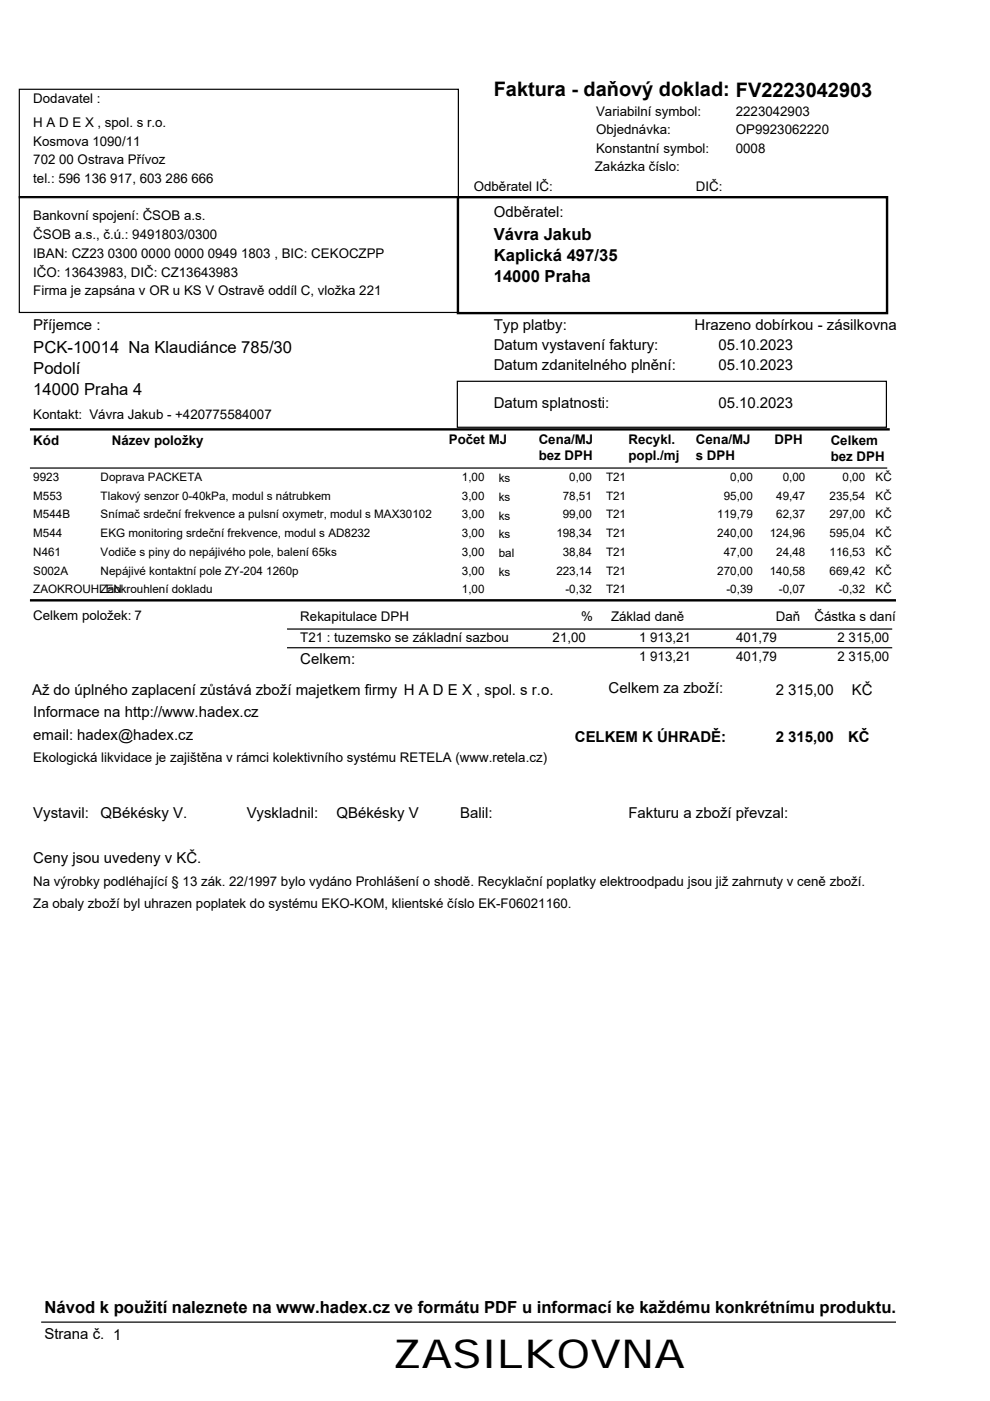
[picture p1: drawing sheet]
<svg xmlns="http://www.w3.org/2000/svg" width="210mm" height="297mm" viewBox="0 0 210 297" stroke-linecap="round" stroke-linejoin="round" font-family="sans-serif">
<defs><g id="words">
<text font-size="8.5" x="83.3" y="290.1">ZASILKOVNA</text>
<text font-size="4.2" x="104.7" y="20.3">Faktura - daňový doklad: FV2223042903</text>
<g font-size="3.5">
<text x="104.7" y="50.9">Vávra Jakub</text>
<text x="104.7" y="55.4">Kaplická 497/35</text>
<text x="104.7" y="59.9">14000 Praha</text>
<text x="7.1" y="74.8">PCK-10014 Na Klaudiánce 785/30</text>
<text x="7.1" y="79.3">Podolí</text>
<text x="7.1" y="83.8">14000 Praha 4</text>
<text x="9.4" y="278.3">Návod k použití naleznete na www.hadex.cz ve formátu PDF u informací ke každému konkrétnímu produktu.</text>
</g>
<g font-size="3.2">
<text x="104.7" y="46">Odběratel:</text>
<text x="7.1" y="70">Příjemce :</text>
<text x="104.7" y="70">Typ platby:</text>
<text x="147.3" y="70">Hrazeno dobírkou - zásilkovna</text>
<text x="104.7" y="74.3">Datum vystavení faktury:</text>
<text x="152.3" y="74.3">05.10.2023</text>
<text x="104.7" y="78.5">Datum zdanitelného plnění:</text>
<text x="152.3" y="78.5">05.10.2023</text>
<text x="104.7" y="86.4">Datum splatnosti:</text>
<text x="152.3" y="86.4">05.10.2023</text>
<text x="63.7" y="140.7">Celkem:</text>
<text x="6.8" y="147.3">Až do úplného zaplacení zůstává zboží majetkem firmy H A D E X , spol. s r.o.</text>
<text x="129" y="147">Celkem za zboží:</text>
<text x="164.5" y="147.3">2 315,00</text>
<text x="180.6" y="147.3">KČ</text>
<text x="7.1" y="152.1">Informace na http://www.hadex.cz</text>
<text x="7.1" y="156.8">email: hadex@hadex.cz</text>
<text x="121.9" y="157.2">CELKEM K ÚHRADĚ:</text>
<text x="164.5" y="157.2">2 315,00</text>
<text x="179.8" y="157.2">KČ</text>
<text x="7.1" y="173.5">Vystavil:</text>
<text x="21.3" y="173.5">QBékésky V.</text>
<text x="52.3" y="173.5">Vyskladnil:</text>
<text x="71.3" y="173.5">QBékésky V</text>
<text x="97.5" y="173.5">Balil:</text>
<text x="133.3" y="173.5">Fakturu a zboží převzal:</text>
<text x="7.1" y="183">Ceny jsou uvedeny v KČ.</text>
<text x="9.4" y="283.9">Strana č. 1</text>
</g>
<g font-size="2.8">
<text x="7.1" y="21.9">Dodavatel :</text>
<text x="7.1" y="26.9">H A D E X , spol. s r.o.</text>
<text x="126.4" y="28.5">Objednávka:</text>
<text x="126.4" y="24.5">Variabilní symbol:</text>
<text x="156" y="28.5">OP9923062220</text>
<text x="156" y="24.5">2223042903</text>
<text x="7.1" y="30.9">Kosmova 1090/11</text>
<text x="7.1" y="34.8">702 00 Ostrava Přívoz</text>
<text x="126.4" y="32.5">Konstantní symbol:</text>
<text x="156" y="32.5">0008</text>
<text x="7.1" y="38.8">tel.: 596 136 917, 603 286 666</text>
<text x="100.5" y="40.4">Odběratel IČ:</text>
<text x="126.1" y="36.2">Zakázka číslo:</text>
<text x="147.5" y="40.4">DIČ:</text>
<text x="7.1" y="46.7">Bankovní spojení: ČSOB a.s.</text>
<text x="7.1" y="50.7">ČSOB a.s., č.ú.: 9491803/0300</text>
<text x="7.1" y="58.6">IČO: 13643983, DIČ: CZ13643983</text>
<text x="7.1" y="54.7">IBAN: CZ23 0300 0000 0000 0949 1803 , BIC: CEKOCZPP</text>
<text x="7.1" y="62.6">Firma je zapsána v OR u KS V Ostravě oddíl C, vložka 221</text>
<text x="7.1" y="88.8">Kontakt: Vávra Jakub - +420775584007</text>
<text x="7.1" y="94.4">Kód</text>
<text x="23.7" y="94.4">Název položky</text>
<text x="95.2" y="94.2">Počet MJ</text>
<text x="114.2" y="94.2">Cena/MJ</text>
<text x="133.3" y="94.2">Recykl.</text>
<text x="147.5" y="94.2">Cena/MJ</text>
<text x="164.2" y="94.2">DPH</text>
<text x="176.1" y="94.4">Celkem</text>
<text x="114.2" y="97.5">bez DPH</text>
<text x="133.3" y="97.5">popl./mj</text>
<text x="147.5" y="97.5">s DPH</text>
<text x="176.1" y="97.8">bez DPH</text>
<text x="7.1" y="131.4">Celkem položek: 7</text>
<text x="63.7" y="131.7">Rekapitulace DPH</text>
<text x="123.2" y="131.7">%</text>
<text x="129.6" y="131.7">Základ daně</text>
<text x="164.5" y="131.7">Daň</text>
<text x="172.7" y="131.7">Částka s daní</text>
<text x="63.7" y="136.2">T21 : tuzemsko se základní sazbou</text>
<text x="117.2" y="136.2">21,00</text>
<text x="135.5" y="136.2">1 913,21</text>
<text x="156.1" y="136.2">401,79</text>
<text x="177.6" y="136.2">2 315,00</text>
<text x="135.5" y="140.1">1 913,21</text>
<text x="156.1" y="140.1">401,79</text>
<text x="177.6" y="140.1">2 315,00</text>
<text x="7.1" y="161.6">Ekologická likvidace je zajištěna v rámci kolektivního systému RETELA (www.retela.cz)</text>
<text x="7.1" y="187.8">Na výrobky podléhající § 13 zák. 22/1997 bylo vydáno Prohlášení o shodě. Recyklační poplatky elektroodpadu jsou již zahrnuty v ceně zboží.</text>
<text x="7.1" y="192.5">Za obaly zboží byl uhrazen poplatek do systému EKO-KOM, klientské číslo EK-F06021160.</text>
</g>
<g font-size="2.5">
<text x="7.1" y="102">9923</text>
<text x="21.3" y="102">Doprava PACKETA</text>
<text x="97.9" y="102">1,00</text>
<text x="120.7" y="102">0,00</text>
<text x="128.5" y="102">T21</text>
<text x="154.8" y="102">0,00</text>
<text x="165.9" y="102">0,00</text>
<text x="178.6" y="102">0,00</text>
<text x="185.6" y="102">KČ</text>
<text x="7.1" y="105.9">M553</text>
<text x="21.3" y="105.9">Tlakový senzor 0-40kPa, modul s nátrubkem</text>
<text x="97.9" y="105.9">3,00</text>
<text x="105.7" y="102.2">ks</text>
<text x="105.7" y="106.2">ks</text>
<text x="119.3" y="105.9">78,51</text>
<text x="128.5" y="105.9">T21</text>
<text x="153.5" y="105.9">95,00</text>
<text x="164.6" y="105.9">49,47</text>
<text x="175.9" y="105.9">235,54</text>
<text x="185.6" y="105.9">KČ</text>
<text x="7.1" y="109.9">M544B</text>
<text x="7.1" y="113.9">M544</text>
<text x="21.3" y="109.9">Snímač srdeční frekvence a pulsní oxymetr, modul s MAX30102</text>
<text x="21.3" y="113.9">EKG monitoring srdeční frekvence, modul s AD8232</text>
<text x="97.9" y="109.9">3,00</text>
<text x="97.9" y="113.9">3,00</text>
<text x="105.7" y="110.2">ks</text>
<text x="118" y="113.9">198,34</text>
<text x="119.3" y="109.9">99,00</text>
<text x="128.5" y="109.9">T21</text>
<text x="128.5" y="113.9">T21</text>
<text x="152.1" y="109.9">119,79</text>
<text x="152.1" y="113.9">240,00</text>
<text x="163.2" y="113.9">124,96</text>
<text x="164.6" y="109.9">62,37</text>
<text x="175.9" y="109.9">297,00</text>
<text x="175.9" y="113.9">595,04</text>
<text x="185.6" y="109.9">KČ</text>
<text x="185.6" y="113.9">KČ</text>
<text x="7.1" y="117.9">N461</text>
<text x="21.3" y="117.9">Vodiče s piny do nepájivého pole, balení 65ks</text>
<text x="97.9" y="117.9">3,00</text>
<text x="105.7" y="114.1">ks</text>
<text x="105.7" y="118.1">bal</text>
<text x="119.3" y="117.9">38,84</text>
<text x="128.5" y="117.9">T21</text>
<text x="153.5" y="117.9">47,00</text>
<text x="164.6" y="117.9">24,48</text>
<text x="175.9" y="117.9">116,53</text>
<text x="185.6" y="117.9">KČ</text>
<text x="7.1" y="121.8">S002A</text>
<text x="7.1" y="125.8">ZAOKROUHLEN</text>
<text x="21.3" y="121.8">Nepájivé kontaktní pole ZY-204 1260p</text>
<text x="21.3" y="125.8">Zaokrouhlení dokladu</text>
<text x="97.9" y="121.8">3,00</text>
<text x="97.9" y="125.8">1,00</text>
<text x="105.7" y="122.1">ks</text>
<text x="118" y="121.8">223,14</text>
<text x="119.9" y="125.8">-0,32</text>
<text x="128.5" y="121.8">T21</text>
<text x="128.5" y="125.8">T21</text>
<text x="152.1" y="121.8">270,00</text>
<text x="154" y="125.8">-0,39</text>
<text x="163.2" y="121.8">140,58</text>
<text x="165.1" y="125.8">-0,07</text>
<text x="175.9" y="121.8">669,42</text>
<text x="177.8" y="125.8">-0,32</text>
<text x="185.6" y="121.8">KČ</text>
<text x="185.6" y="125.8">KČ</text>
</g>
</g></defs>
<path d="M6.3 99.2h181.8" fill="none" stroke="#000" stroke-width=".25"/>
<g fill="#fff">
<path d="M151.6 71.4h33.6v3.9h-33.6z"/>
<path d="M151.6 83.5h33.6v4h-33.6z"/>
</g>
<path d="M97.1 41.8h91v24.6h-91zM6.3 91h182.3M6.3 127.3h183.7" fill="none" stroke="#000" stroke-width=".51"/>
<path d="M4.1 18.9h93.1v23h-93.1zM4.1 41.7h93.1v24.5h-93.1zM97 80.8h90.9v9.8h-90.9zM60.9 133.4h128.3M60.9 137.3h128.3M8.7 280.3h181.3" fill="none" stroke="#000" stroke-width=".25"/>
<path d="M82.5 280.8h76.5v12.3h-76.5z" fill="#fff"/>
<use href="#words"/>
</svg>
